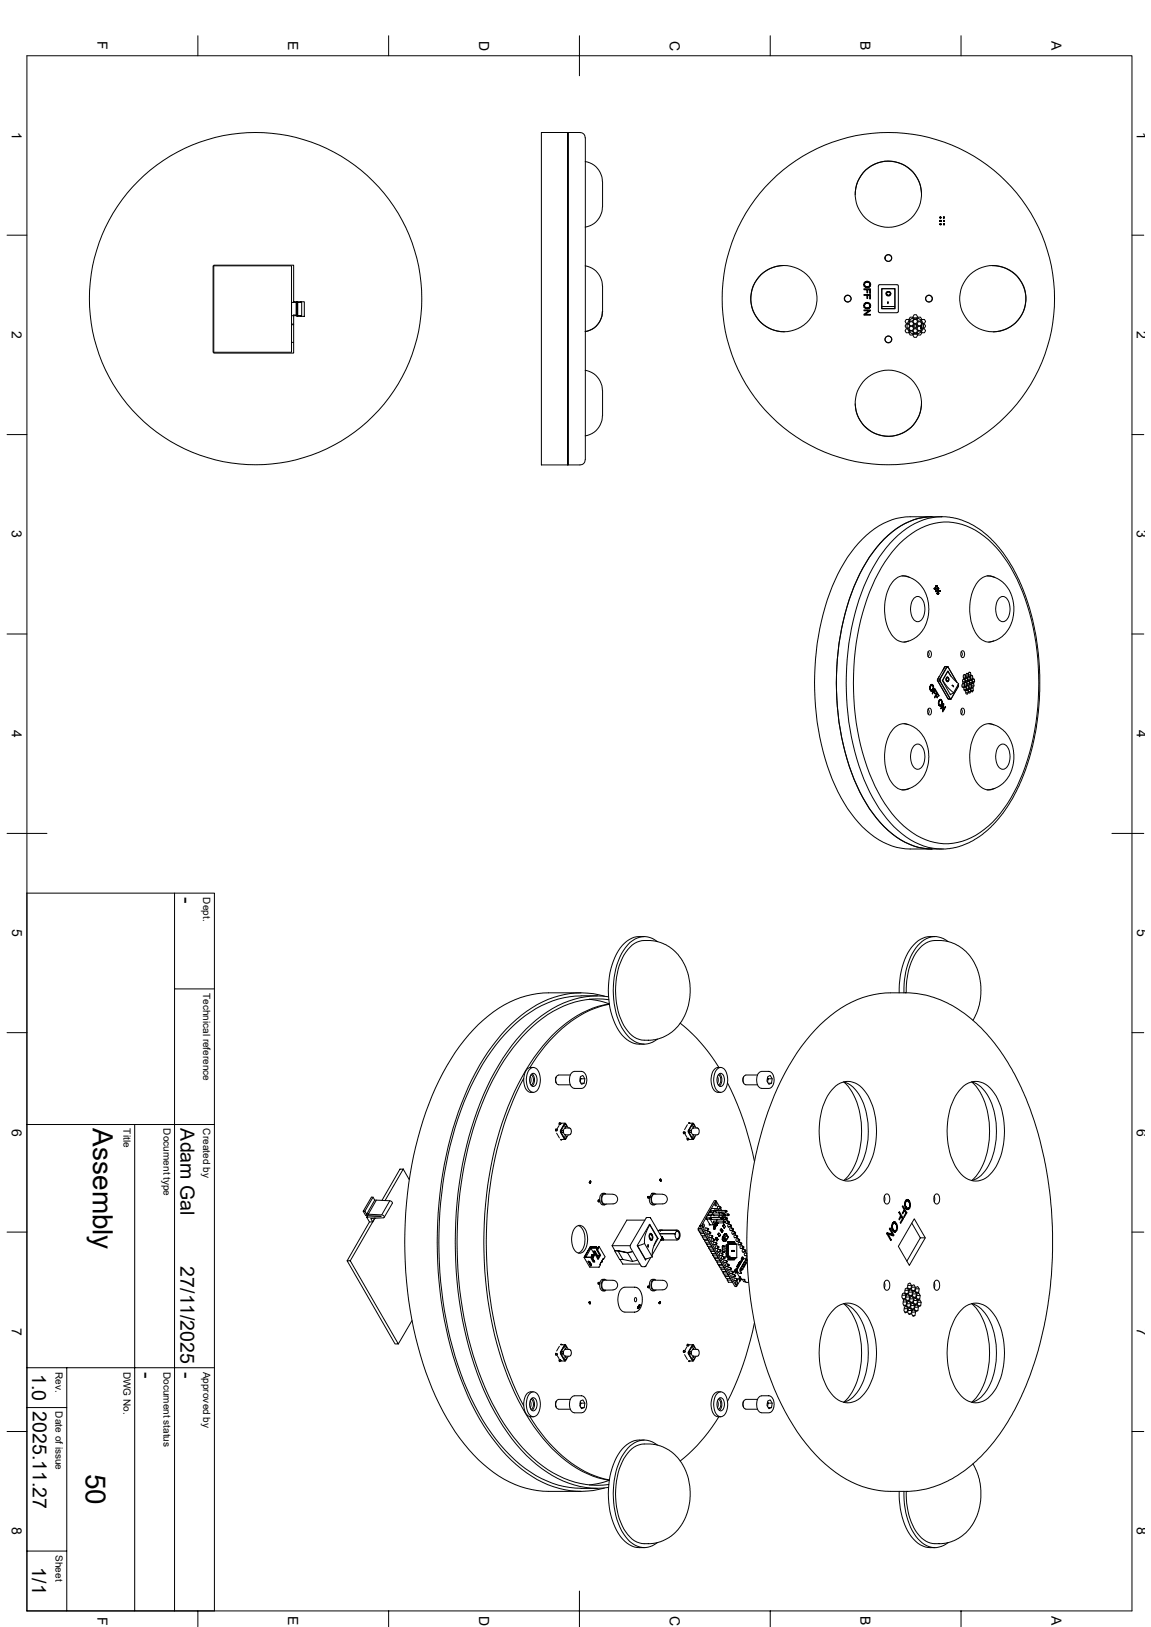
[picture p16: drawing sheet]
<svg xmlns="http://www.w3.org/2000/svg" width="297mm" height="420mm" viewBox="0 0 297 420" stroke-linecap="round" stroke-linejoin="round" font-family="sans-serif">
<defs><g id="words">
<g font-size="7.2">
<text x="23.9" y="291.3" transform="rotate(90 23.9 291.3)">Assembly</text>
<text x="22.1" y="380.5" transform="rotate(90 22.1 380.5)">50</text>
</g>
<g font-size="5">
<text x="46.6" y="231.6" transform="rotate(90 46.6 231.6)">-</text>
<text x="46.6" y="291.3" transform="rotate(90 46.6 291.3)">Adam Gal</text>
<text x="46.6" y="326.9" transform="rotate(90 46.6 326.9)">27/11/2025</text>
<text x="8.3" y="354.7" transform="rotate(90 8.3 354.7)">1.0</text>
<text x="36.3" y="354.1" transform="rotate(90 36.3 354.1)">-</text>
<text x="46.6" y="354.1" transform="rotate(90 46.6 354.1)">-</text>
<text x="8.5" y="364.4" transform="rotate(90 8.5 364.4)">2025.11.27</text>
<text x="8.3" y="404.6" transform="rotate(90 8.3 404.6)">1/1</text>
</g>
<g font-size="3.6">
<text x="25.1" y="10.7" transform="rotate(90 25.1 10.7)">F</text>
<text x="74.4" y="10.6" transform="rotate(90 74.4 10.6)">E</text>
<text x="123.6" y="10.5" transform="rotate(90 123.6 10.5)">D</text>
<text x="172.8" y="10.5" transform="rotate(90 172.8 10.5)">C</text>
<text x="222.1" y="10.6" transform="rotate(90 222.1 10.6)">B</text>
<text x="271.3" y="10.6" transform="rotate(90 271.3 10.6)">A</text>
<text x="3.1" y="34" transform="rotate(90 3.1 34)">1</text>
<text x="293.4" y="34" transform="rotate(90 293.4 34)">1</text>
<text x="3.1" y="85.4" transform="rotate(90 3.1 85.4)">2</text>
<text x="293.4" y="85.4" transform="rotate(90 293.4 85.4)">2</text>
<text x="3.1" y="136.9" transform="rotate(90 3.1 136.9)">3</text>
<text x="293.4" y="136.9" transform="rotate(90 293.4 136.9)">3</text>
<text x="3.1" y="188.4" transform="rotate(90 3.1 188.4)">4</text>
<text x="293.4" y="188.4" transform="rotate(90 293.4 188.4)">4</text>
<text x="3.1" y="239.9" transform="rotate(90 3.1 239.9)">5</text>
<text x="293.4" y="239.9" transform="rotate(90 293.4 239.9)">5</text>
<text x="3.1" y="291.3" transform="rotate(90 3.1 291.3)">6</text>
<text x="293.4" y="291.3" transform="rotate(90 293.4 291.3)">6</text>
<text x="3.1" y="342.8" transform="rotate(90 3.1 342.8)">7</text>
<text x="293.4" y="342.8" transform="rotate(90 293.4 342.8)">7</text>
<text x="3.1" y="394.3" transform="rotate(90 3.1 394.3)">8</text>
<text x="293.4" y="394.3" transform="rotate(90 293.4 394.3)">8</text>
<text x="25.1" y="417.3" transform="rotate(90 25.1 417.3)">F</text>
<text x="74.4" y="417.2" transform="rotate(90 74.4 417.2)">E</text>
<text x="123.6" y="417.1" transform="rotate(90 123.6 417.1)">D</text>
<text x="172.8" y="417.1" transform="rotate(90 172.8 417.1)">C</text>
<text x="222.1" y="417.2" transform="rotate(90 222.1 417.2)">B</text>
<text x="271.3" y="417.2" transform="rotate(90 271.3 417.2)">A</text>
</g>
<g font-size="2.6">
<text x="52.5" y="231.6" transform="rotate(90 52.5 231.6)">Dept.</text>
<text x="52.5" y="256.3" transform="rotate(90 52.5 256.3)">Technical reference</text>
<text x="31.9" y="291.3" transform="rotate(90 31.9 291.3)">Title</text>
<text x="42.2" y="291.3" transform="rotate(90 42.2 291.3)">Document type</text>
<text x="52.5" y="291.3" transform="rotate(90 52.5 291.3)">Created by</text>
<text x="14.4" y="354.1" transform="rotate(90 14.4 354.1)">Rev.</text>
<text x="31.9" y="354.1" transform="rotate(90 31.9 354.1)">DWG No.</text>
<text x="42.2" y="354.1" transform="rotate(90 42.2 354.1)">Document status</text>
<text x="52.5" y="354.1" transform="rotate(90 52.5 354.1)">Approved by</text>
<text x="14.4" y="364.4" transform="rotate(90 14.4 364.4)">Date of issue</text>
<text x="14.4" y="401.4" transform="rotate(90 14.4 401.4)">Sheet</text>
</g>
</g></defs>
<g fill="none" stroke="#000" stroke-width=".26">
<path d="M6.9 14.4h285.2v401.4h-285.2zM51.1 9.2v5.2M100.3 9.2v5.2M149.5 9.2v10.4M198.8 9.2v5.2M248 9.2v5.2M139.7 34.2h9.9a1.57 1.57 0 0 1 1.4 2.1v80.3a3.7 3.7 0 0 1-.6 3.2l-.8 .2h-9.9zM146.6 34.2v85.8M151 41.7a5.6 5.6 0 0 1 4.5 6.4v4.1a5.6 5.6 0 0 1-4.5 6.4M237.8 50a8.6 8.6 0 0 0-8.7-8.4 8.6 8.6 0 0 0-8.4 8.7M242.6 57.8h.1M242.6 58h.1"/>
<path d="M242.6 56.9h.2M242.6 57.2h.2M242.6 57.8h.2v.2h-.2zM242.6 56.9v.2M242.8 57.8h.1M242.8 58h.1M242.8 56v.3M242.8 56.9v.2M242.8 56h-.2v.3h.2M243.5 57.8h.1M243.5 58h.1M243.5 56.9h.2"/>
<path d="M243.5 57.2h.2M243.5 56h.2v.3h-.2zM243.5 56.9v.2M243.6 57.8h-.1v.2h.1M243.6 57.8h.1M243.6 58h.1M243.7 57.8v.2M243.7 56.9v.2M1.8 60.7h5.1M55 68.6h20.2v22.3h-20.2zM75.8 77.9h2.7v3.8h-1.9v-3.8M75.8 77.9v-9.4h-20.6v22.6h20.6v-9.8h.8"/>
<path d="M75.8 77.9v.2M76.4 78.1v3.4h-1.2v-3.4h1.3M76.8 78.1v3.4h-.2v-3.4h1.3v3.4h-1.1M77.6 77.9v.2M151 68.6a5.6 5.6 0 0 1 4.5 6.5v5.3M202.1 68.5a8.6 8.6 0 0 0-8.3 8.7 8.6 8.6 0 0 0 8.6 8.4M218.4 76.2h.6M222.9 74.5h1.7v1.2h-.2v-.9h-.5v.8h-.2v-.8h-.8zM222.9 76h1.7v1.2h-.2v-1h-.5v.8h-.2v-.8h-.8zM226.7 73.6h5v7h-5zM227.5 74.5h3.5v5.2h-3.5zM227.6 79.1v-4.6h3.3v4.6"/>
<path d="M227.6 79.1h3.3M227.6 79.1v.5h3.3v-.5M228.4 66.3v.6M228.6 75.8l.2-.4 .6-.1 .4 .2 .1 .4M228.8 75.8l.1 .4h.3M228.8 75.8l.3-.4 .4 .1 .2 .4-.5 .3M228.8 75.8h.1M229.1 77.9h.1M229.1 77.9l.1 .5zM229.7 75.9l-.2 .3h-.3M239.4 76.2h.6M256 68.6a8.6 8.6 0 0 1 8.7 8.4 8.6 8.6 0 0 1-8.4 8.7"/>
<path d="M292.1 60.7h3M75.3 88.3l.5 .1M75.8 83.8l-.5 .1M75.8 83.7h-.5M77.5 81.5v.2M77.6 81.5v.2M151 95.6a5.6 5.6 0 0 1 4.5 6.4v3.5a5.9 5.9 0 0 1-4.5 7M155.4 80.4a5.3 5.3 0 0 1-4.4 5.2M155.5 80.4h.1M222.9 80h1.7v.2l-1.3 1h1.3v.2h-1.7v-.3l1.4-.9h-1.4zM230.1 87.3v.6M233.8 82.5h.6l.3 .5-.3 .5h-.6l-.2-.5z"/>
<path d="M233.8 84.9h.6l.3 .5-.3 .5h-.6l-.2-.5zM233.8 83.7h.6l.3 .5-.3 .5h-.6l-.2-.5zM234.1 83.7v1M234.2 84.8l.4 .8M234.6 82.7l-.4 .8M234.7 85.7l.9 .5M234.9 81.9h.6l.3 .5-.3 .5h-.6l-.3-.5zM234.9 85.5h.6l.3 .5-.3 .5h-.6l-.3-.5zM234.9 84.2h.6l.3 .6-.3 .5h-.6l-.3-.5zM234.9 83.1h.6l.3 .5-.3 .5h-.6l-.3-.5zM235.6 82.1l-.9 .5M235.8 82.1h.8"/>
<path d="M235.8 86.2h.8M235.9 84.9h.6l.3 .5-.3 .5h-.6l-.3-.5zM235.9 86.1h.6l.3 .5-.3 .5h-.6l-.3-.5zM235.9 81.2h.6l.3 .6-.3 .5h-.6l-.3-.5zM235.9 83.7h.6l.3 .5-.3 .5h-.6l-.3-.5zM235.9 82.5h.6l.3 .5-.3 .5h-.6l-.3-.5zM236.8 82.1l.9 .5M236.9 83.1h.6l.3 .5-.3 .5h-.6l-.3-.5zM236.9 84.2h.6l.3 .6-.3 .5h-.6l-.3-.5zM236.9 85.5h.6l.3 .5-.3 .5h-.6l-.3-.5zM236.9 81.9h.6l.3 .5-.3 .5h-.6l-.3-.5zM237.6 84.5h.1"/>
<path d="M237.6 84.8h.1M237.6 84.4h.1M237.6 84.7h.1M237.6 84.6l.1 .2zM237.6 84.6h.1M237.7 84.5h.1M237.7 84.8h.1M237.7 84.7h.1M237.7 85.7l-.9 .5M237.7 84.2h.1M237.7 84.1h.1M237.7 84.4h.1"/>
<path d="M237.8 82.8l.4 .7M237.8 84.4v.1M237.8 84.2l-.1 .1M237.8 84l-.1 .2M237.8 84.4l.1 .1M237.8 84.5h.1M237.8 84v.2M238 83.7h.5l.3 .5-.3 .5h-.5l-.3-.5zM238 82.5h.5l.3 .5-.3 .5h-.5l-.3-.5zM238 84.9h.5l.3 .5-.3 .5h-.5l-.3-.5zM238.2 84.8l-.4 .8M238.3 83.7v1"/>
<path d="M1.8 112.2h5.1M237.8 103.9a8.6 8.6 0 0 1-8.4 8.7 8.6 8.6 0 0 1-8.7-8.4M292.1 112.2h3M240.5 133.4a18.1 18.1 0 0 0-13.3 6.8 47.9 47.9 0 0 0-10.4 24 68.8 68.8 0 0 0 5 40.1 28.7 28.7 0 0 0 11.8 13.1 14.7 14.7 0 0 0 6.9 1.8M243 133.4a18.1 18.1 0 0 0-13.3 6.8 47.9 47.9 0 0 0-10.3 24 68.8 68.8 0 0 0 5 40.1 28.7 28.7 0 0 0 11.7 13.1 14.7 14.7 0 0 0 6.9 1.8M243 133.4h-8.1a18.1 18.1 0 0 0-13.4 6.8 47.9 47.9 0 0 0-10.3 24 68.8 68.8 0 0 0 5 40.1 28.7 28.7 0 0 0 11.7 13.1 14.7 14.7 0 0 0 7 1.8h5.6M243 133.4a19.3 19.3 0 0 1 14.6 7.7l2.2 3 2.4 4 2 4.6 1.4 4.1 1.3 5.2 .8 4.5 .5 5.6 .1 6.3-.4 5.6-.7 5.1-1 4.4-1.5 5-1.7 4.3-1.8 3.5-2.3 3.5-3.1 3.6a18.3 18.3 0 0 1-12.8 5.8h-2.5M232.2 140.3a16.3 16.3 0 0 1 14.9-5.2 21.7 21.7 0 0 1 12.9 10 59.2 59.2 0 0 1 8 33.3 57.4 57.4 0 0 1-8 29 21.7 21.7 0 0 1-12.9 10.1 15.6 15.6 0 0 1-13.9-4.3 38.8 38.8 0 0 1-10.6-18.9 67.6 67.6 0 0 1 3.2-44.7l2.5-4.5 1.9-2.6zM232.7 148.6l1.6 .3 1.2 .5 2.2 1.8 .8 1.2 .8 1.8 .4 2.9-.1 1.8-.5 1.8-1.1 2.1-1.3 1.5-.7 .5-1.1 .6-1.6 .4M234.7 149.1a3.5 3.5 0 0 0-4.7 1.6 12.7 12.7 0 0 0 .5 13.7 3.4 3.4 0 0 0 3.9 1.1M235.9 154.4a1.4 1.4 0 0 1 2.4 .8 4.7 4.7 0 0 1-.9 5.1 1.61 1.61 0 0 1-2.2-1.5 5 5 0 0 1 .7-4.4zM241 151.9h.3"/>
<path d="M241.2 152l.3 .1zM241.3 152h-.3M241.3 151.8l.1 .1h-.2zM241.3 151.8h-.2h.4M241.4 151.3h.2zM241.4 151.9h.1M241.4 152.6h.2M241.4 151.2l.4 .1M241.4 151.2h.3M241.4 152.7h.3M241.5 152.1h-.4h.2M241.5 152.1h.1"/>
<path d="M241.5 151.8v.2M241.5 151.9v.2M241.5 151.8h.1M241.5 152v.1M241.6 152.6h.2zM241.6 151.3h.2M241.6 151.3v.2M241.6 152.4l.2 .3M241.6 151.2l.2 .1h-.2M241.6 151.2v.1M241.6 152.4v.3M241.7 152.4h-.3l.5 .2"/>
<path d="M241.7 152h.4M241.7 151.9l.4 .1M241.8 151.3l-.2 .2M241.8 151.3h.1M241.8 151.4l-.4 .1h.3M241.8 152.7h-.4M241.8 151.4h.1M241.8 152.7h.1M241.8 152.5h.1M241.8 152.5v.2zM241.8 152.7h-.2M241.9 151.3l-.1 .1"/>
<path d="M241.9 152.6l-.1 .1M241.9 152.6h.1M241.9 152l.3 .1M241.9 151.9l.3-.1-.1 .2M241.9 153.2l.2 .1zM242 153l.2 .1-.3 .1zM242 153.2h-.3M242 153h-.2M242 153.1h.1M242.1 151.8h-.3l.4 .1M242.1 152.6h.5M242.1 152v.1"/>
<path d="M242.1 153.2h.1M242.2 151.9h.1M242.1 153.1h.1M242.1 153.3h.1M242.1 152.7h.3M242.1 152.1h.1M242.2 153.1v.1M242.2 152.1h-.4h.3M242.2 151.8h.1M242.2 152.1h.1M242.2 153.1v.2zM242.2 153.2l-.4 .1"/>
<path d="M242.2 151.9v.2M242.2 151.9v.1M242.2 153.2h.1M242.3 152.6l.1 .1M242.4 152.4l.1 .3h-.4M242.4 152.4l.1 .2h-.2M242.4 152.4l-.1 .2M242.4 152.4h-.3M242.5 152.6l-.1 .1M242.5 152.5v.2zM242.6 152.7h-.1M242.6 152.5h-.1"/>
<path d="M254.7 148.6l1.7 .3 .9 .4 2 1.5 1.1 1.5 .5 1 .5 1.7 .2 1.5-.2 3.1-.6 1.7-.6 1.2-1 1.2-1.3 1.1-1.2 .6-1.6 .4M256.7 149.1a3.5 3.5 0 0 0-4.8 1.6 12.8 12.8 0 0 0 .6 13.7 3.2 3.2 0 0 0 3.9 1M257.9 154.4a1.4 1.4 0 0 1 2.3 .8 4.7 4.7 0 0 1-.8 5.1 1.61 1.61 0 0 1-2.2-1.5 5 5 0 0 1 .7-4.4zM1.8 163.7h5.1M239.5 168.2l.3 .7-.3 .6M239.7 168a.89 .89 0 0 1 .7 .7 .89 .89 0 0 1-.2 .9l-.2 .1a.89 .89 0 0 1-.7-.6 .89 .89 0 0 1 .3-1zM239.9 177.6h.1M240 178h.2M240 177.2h.2M240 177.6l.2 .4M240.1 178.2l.4 .2M240.1 178.2h.3"/>
<path d="M240.2 176.9h.4l.2 .3-.1 .6-.3 .4M240.2 178l.2 .2M240.2 177.2l-.2 .4M240.2 176.7l.1 .2M240.2 178.4h.3M240.3 178.2l-.1 .1M240.5 176.9l-.3 .3M240.5 178.1h.2M240.6 176.9h.2M240.7 178.1l-.2 .3M240.7 177.7h.2M240.7 178.6h.3l-.4 .5-.1-.2 .7-1.2 .5 .9"/>
<path d="M240.8 176.9l-.3-.2-.4 .2-.2 .6 .2 .7M240.8 176.9l.1 .4M240.8 177.3h.1M240.8 178.4h.2l.3 .6M240.9 177.7l-.2 .4M240.9 177.3v.4M241 178.6l.3 .5v-.1h-.1M241 178.1h.3l-.3 .3M241.3 178.1l.3 .6 .1-.1h-.1M241.3 179.6h.3l-.4 .5-.1-.1 .8-1.2 .4 .8M241.4 179.5h.2l.3 .5M241.6 179.6l.3 .6-.1-.2"/>
<path d="M241.6 179.1h.3l-.3 .4M241.9 179.1l.3 .6 .1-.1h-.2M241.9 175.6h.1M242 175.8h.5l2.7 4.6h-.6zM242 175.3v.5M242.4 174.7h.1M242.4 174.7l-.5 .9 2.7 4.7M242.5 175.8l2.7 4.6M242.6 175.4v.3M243.2 175.6h.1M243.3 175.6l1.1 1.7 1.7 1.6M243.6 172.5h.1"/>
<path d="M243.8 172.3l-.6 .8M243.8 172.1h.5l-1.8 3.2h-.5zM244.3 174.8l.4 .1 .1 .9a.48 .48 0 0 1-.7-.1 .48 .48 0 0 1 .1-.7zM244.3 175.7l.2 .1M244.3 175.7h.1M244.3 172.1l-1.8 3.2v.5M244.4 174.9l.4 .3-.3 .6-.3-.2zM244.4 174.8l.5 .4-.1 .5-.3 .3M244.4 172.2h.2M244.5 172l-.2 .1M244.5 174.9l-.3 .4 .1 .4M244.5 175.8h.1"/>
<path d="M244.5 174.9h.1M244.5 172l-.7 .1M244.5 172l.1 .2M244.5 173.3l-1.3 2.3M244.6 173.3l1.1 1.7 1.7 1.5M244.6 172.2l2.3 3.9M244.6 172.2h.1M245.4 174.6l-.8-1.4-1.4 2.5 2.1 3.7 .1-.2h-.2M245.7 177v-.1l.4 .3M245.7 177l.3 .2M246 177.2v.1M247.3 177.2v-.5v.5l-1.9 3.2"/>
<path d="M247.4 176.5l-1.4 2.4-.7 .3M248 168.2l.3 .7-.2 .6M248.2 168a.89 .89 0 0 1 .8 .7 .89 .89 0 0 1-.3 .9l-.1 .1a.89 .89 0 0 1-.8-.6 .89 .89 0 0 1 .3-1zM248.2 177.1h.7M248.4 176.5h.4M248.4 176h.6M248.5 176.4l.3 .1 .1 .6-.3 .4-.3-.1-.1-.6zM248.5 175.4h.5M248.6 174.8h.6M248.6 175.2l.4 .2v.6l-.2 .4-.3-.2-.1-.6zM248.7 174.2h.4M248.8 178h.5"/>
<path d="M248.8 174.1l.3 .1 .1 .6-.2 .4-.4-.1-.1-.6zM248.8 177.4h.5M248.9 177.2l.4 .2v.6l-.2 .4-.3-.2-.1-.5zM248.9 176.8h.6M249 176.2h.4M249.1 176.1l.3 .1 .1 .6-.2 .4-.3-.1-.1-.6zM249.1 175.6h.6M249.2 175.1h.4M249.2 178.8h.7M249.3 174.5h.6M249.3 174.9l.3 .2 .1 .5-.2 .5-.4-.2-.1-.6zM249.3 178.2h.5"/>
<path d="M249.4 177.7h.6M249.4 173.9h.4M249.4 178.1l.4 .1 .1 .6-.3 .4-.3-.1-.1-.6zM249.5 173.8l.3 .1 .1 .6-.3 .4-.3-.1-.1-.6zM249.5 177.1h.4M249.6 176.5h.6M249.6 176.9l.3 .2 .1 .6-.2 .4-.4-.2-.1-.6zM249.7 175.9h.4M249.8 175.8l.3 .1 .1 .6-.3 .4-.3-.1-.1-.6zM249.8 175.3h.6M249.9 174.8h.4M249.9 178.5h.6"/>
<path d="M249.9 174.6l.4 .2 .1 .5-.3 .5-.3-.2-.1-.6zM249.9 174.2h.6M250 177.9h.4M250 173.6h.4M250.1 177.4h.6M250.1 177.8l.3 .1 .1 .6-.2 .4-.4-.1v-.6zM250.1 173.5l.3 .1 .1 .6-.2 .4-.3-.1-.1-.6zM250.2 176.8h.4M250.2 176.2h.7M250.3 176.6l.3 .2 .1 .6-.3 .4-.3-.2-.1-.6zM250.4 175.6h.4M250.4 175h.6"/>
<path d="M250.4 175.5l.4 .1 .1 .6-.3 .4-.3-.1-.1-.6zM250.5 174.5h.5M250.6 178.2h.6M250.6 174.3l.4 .2v.5l-.2 .5-.4-.2v-.5zM250.7 177.6h.4M250.7 177.5l.4 .1 .1 .6-.3 .4-.3-.1-.1-.6zM250.7 177h.6M250.8 176.5h.4M250.9 176.3l.3 .2 .1 .5-.2 .5-.3-.2-.1-.6zM250.9 175.9h.6M251 175.3h.4M251.1 175.2l.3 .1 .1 .6-.2 .4-.3-.2-.1-.5z"/>
<path d="M292.1 163.7h3M233.3 186.8l1.2 .3 1.3 .6 1.4 1 .6 .8 1.3 2.4 .5 1.8 .1 1.8-.2 1.9-.4 1.5-1.4 2.4-2.2 1.9-1.2 .5-1.6 .2M234.4 187.1a3.8 3.8 0 0 0-4.7 2.2 13.1 13.1 0 0 0 .6 13.1 3.3 3.3 0 0 0 4.4 1.1M235.9 192.5a1.4 1.4 0 0 1 2.4 .8 4.7 4.7 0 0 1-.9 5.1 1.61 1.61 0 0 1-2.2-1.5 5 5 0 0 1 .7-4.4zM239.5 183l.3 .7-.3 .6M239.7 182.8a.89 .89 0 0 1 .7 .7 .89 .89 0 0 1-.2 .9l-.2 .1a.89 .89 0 0 1-.7-.6 .89 .89 0 0 1 .3-.9zM242.1 181.5h.2M242.2 181.9h.2M242.2 181h.2M242.3 181.5l.1 .4M242.3 182l.2 .2M242.3 182.1h.3"/>
<path d="M242.4 180.7l.4 .1 .2 .4v.5l-.4 .4M242.4 181.9l.2 .2M242.4 181l-.1 .5M242.5 182.2h.2zM242.5 180.6l.1 .1M242.5 182.1l-.1 .1M242.7 180.7l-.3 .3M242.8 182h.2M242.8 180.8h.2M243 180.8a.47 .47 0 0 0-.6-.2 .47 .47 0 0 0-.2 .6l.1 .8M243 182l-.3 .2M243 180.8l.1 .3"/>
<path d="M243 181.6h.1M243 181.1h.1M243.1 181.6l-.1 .4M243.1 181.1v.5M243.4 182l-.1 1.8 .7-1.3h-.2M243.4 181.7h.1l-.1 1.6M243.5 181.7v-.1l-.8 1.2 .1 .2 .6-1h-.2M244 182.5l-.1-.1-.7 .9M244.4 180h.1M245.2 180.4l.1 .1M245.3 180.3l.1 .1M245.4 180.4h-.8"/>
<path d="M248.1 183.1l.2 .6-.3 .6M248.2 182.8a.89 .89 0 0 1 .8 .7 .89 .89 0 0 1-.3 .9l-.1 .1a.89 .89 0 0 1-.8-.6 .89 .89 0 0 1 .3-.9zM255.1 186.8l2.5 .8 1.4 1 1.2 1.4 .7 1.5 .5 1.4 .2 3.1-.2 1.6-.5 1.6-.5 1.1-1.1 1.5-2 1.4-1.4 .6-1.2 .1M256.4 187.1a3.6 3.6 0 0 0-4.7 2.1 13 13 0 0 0 .6 13.2 3.4 3.4 0 0 0 4.4 1.1M257.9 192.5a1.4 1.4 0 0 1 2.3 .8 4.7 4.7 0 0 1-.8 5.1 1.61 1.61 0 0 1-2.2-1.5 5 5 0 0 1 .7-4.4zM1.8 215.1h10.3M286.9 215.1h8.2M6.9 230.5h48.4v185.3M45 230.5v185.3M45 255.3h10.3M149.9 256.3h-8.3a26 26 0 0 0-18.2 8.2 61.1 61.1 0 0 0-14.9 26.9 105.6 105.6 0 0 0 3 67 50 50 0 0 0 15.8 21.7 24.1 24.1 0 0 0 14.3 4.9h8.3M152.1 257.9l2.5 .5 2.6 .7a29.4 29.4 0 0 0-18.3 12.4 72.8 72.8 0 0 0-12.7 32.1 101.3 101.3 0 0 0 4.9 51.9 49.8 49.8 0 0 0 15.1 21.7 25.2 25.2 0 0 0 11 4.9l-2.6 .8-2.5 .4"/>
<path d="M154.2 257a27.4 27.4 0 0 0-13 2 36.2 36.2 0 0 0-15.6 14.1 81.7 81.7 0 0 0-11.6 34.8 103.6 103.6 0 0 0 5.7 48.8 51.3 51.3 0 0 0 15.9 22.4 24.1 24.1 0 0 0 14.3 5.1M156 257.1a23.4 23.4 0 0 0-21.5 5 52.4 52.4 0 0 0-15.4 22.7 105.1 105.1 0 0 0 0 71.7 52.4 52.4 0 0 0 15.4 22.7 23.7 23.7 0 0 0 21.5 4.9M157 257.3a24.4 24.4 0 0 0-19.9 7.1 58 58 0 0 0-14.7 24.5 104.2 104.2 0 0 0 1.6 67.8 53 53 0 0 0 14.4 21.3 24 24 0 0 0 18.6 6M157.1 258.1a24.2 24.2 0 0 0-19.8 6.9 56.5 56.5 0 0 0-14.5 24.2 103.3 103.3 0 0 0 .8 65 53.1 53.1 0 0 0 15 23.2 23.8 23.8 0 0 0 18.5 5.8M157.2 259.2a29.2 29.2 0 0 0-16.5 10.8l-4 5.6M162.6 244.5a6.7 6.7 0 0 1 5.9-1.6l1.9 .4 1.6 .7 1.4 .9 1.5 1.4 1.2 1.8 .9 1.7 .6 1.9 .5 3.2-.1 2.6-.4 2.1-.7 2.1-1 2-2 2.2-1.4 1.1-1.9 .9-1.9 .5a6.8 6.8 0 0 1-7.7-3.6 19.9 19.9 0 0 1 .5-19zM166.2 241.8a7 7 0 0 0-7.1 4.5 21.4 21.4 0 0 0 1 20.3 6.5 6.5 0 0 0 6.1 2.9M169.7 243.1a5.3 5.3 0 0 0-7.7 .8 19.2 19.2 0 0 0-3.5 15.2 13 13 0 0 0 5.3 9.8 5 5 0 0 0 5.9-.7M233.8 256.3a16.3 16.3 0 0 1 4-12 6.9 6.9 0 0 1 5.4-1.5l2.4 .5 2.8 1.6 2.1 2.2 1.6 2.8 .9 3.8 .1 3-.7 3.7-1.3 3M241.3 241.8a6.9 6.9 0 0 0-7.1 4.2 21.1 21.1 0 0 0-2.2 10.3M244.7 243.1a5.3 5.3 0 0 0-7.9 1 18.4 18.4 0 0 0-3.5 12.2M1.8 266.6h5.1"/>
<path d="M135.1 278.4a89.8 89.8 0 0 0-9.6 42.2 90.9 90.9 0 0 0 9.6 42.3M136.7 276a1.35 1.35 0 0 1 2.3 .7 4.7 4.7 0 0 1-.7 5.1 1.57 1.57 0 0 1-2.2-1.4 4.9 4.9 0 0 1 .6-4.4zM136.8 277.9a1.97 1.97 0 0 1 0 1.8M137 277.5a1.53 1.53 0 0 1 0 2.5M137.1 277.4a.93 .93 0 0 1 1.1-.1 .93 .93 0 0 1 .4 1 1.56 1.56 0 0 1-1.1 2.2 2.24 2.24 0 0 1-.4-3.1zM137.3 277.2a2.36 2.36 0 0 1 0 3.2M137.6 275.5a2.04 2.04 0 0 0-2.3 2.2 3.8 3.8 0 0 0 1.4 4.2l.9 .1M143.6 278a1.63 1.63 0 0 0 0 1.6M144.1 277.5h3M144.1 277.5a1.41 1.41 0 0 0 0 2.5M148.2 276.6h1.9l.6 .3 .6 1.1 .1 1-.3 1.1-.6 .7-2.3 .1a2.57 2.57 0 0 1-.7-3.9l.7-.4M149.7 278.6l.2-.1-.2 .8"/>
<path d="M149.7 278.2l.2 .3h1M149.8 277.9l.6-.3 .5 .9-.2 1.1-.6 .3-.5-.8zM149.9 279.6h.8M175.5 264.1a43.6 43.6 0 0 1 10 11.4M185.1 276a1.35 1.35 0 0 1 2.3 .7 4.7 4.7 0 0 1-.8 5.1 1.57 1.57 0 0 1-2.2-1.4 4.9 4.9 0 0 1 .7-4.4zM185.1 277.9a1.97 1.97 0 0 1 0 1.8M185.3 277.5a1.53 1.53 0 0 1 0 2.5M185.4 277.4a.93 .93 0 0 1 1.1-.1 .93 .93 0 0 1 .4 1 1.56 1.56 0 0 1-1.1 2.2 2.24 2.24 0 0 1-.4-3.1zM185.6 277.2a2.36 2.36 0 0 1 0 3.2M186 275.5a2.09 2.09 0 0 0-2.4 2.2 4.4 4.4 0 0 0 1.1 4.1l1.3 .2M187.7 279.6a78.1 78.1 0 0 1 6.9 20.1M191.9 278a1.63 1.63 0 0 0 0 1.6"/>
<path d="M192.4 277.5h3.1M192.4 277.5a1.41 1.41 0 0 0 0 2.5M196.5 276.6l2.3 .1 .8 .9 .2 1.1-.2 1.3-.5 .7-.6 .3-2-.1a2.57 2.57 0 0 1-.7-3.9l.7-.4M198 278.6l.2-.1-.1 .8M198.1 278.2l.1 .3h1.1M198.1 277.9l.7-.3 .5 .9-.2 1.1-.7 .3-.5-.8zM198.2 279.6h.9M211.7 264.5a26.9 26.9 0 0 1 22.4-8.2 28.1 28.1 0 0 1 19.9 9.9 66 66 0 0 1 14.6 29.4l.7 2.9a103.6 103.6 0 0 1-4.6 59.4 50.9 50.9 0 0 1-16.1 22 25.7 25.7 0 0 1-15 5.1 26.7 26.7 0 0 1-21.9-8.2 61.1 61.1 0 0 1-14.9-27 105.6 105.6 0 0 1 3-67 57 57 0 0 1 11.9-18.3zM217.7 279.3a8.9 8.9 0 0 1 5.4 6.5 19.5 19.5 0 0 1-2 16.5l-1.6 1.6-1.8 .9a16.2 16.2 0 0 0 4.6-11.6 18.6 18.6 0 0 0-4-13.4zM250.7 279.3a8.8 8.8 0 0 1 5.5 6.5 19.5 19.5 0 0 1-2 16.5l-1.6 1.6-1.9 .9a16.2 16.2 0 0 0 4.6-11.6 18.6 18.6 0 0 0-4-13.4zM292.1 266.6h3M6.9 290.3h48.4"/>
<path d="M34.8 290.3v125.5M143.3 291.8l.4 .1M143.4 291.5h.2M143.6 291.5a.26 .26 0 0 0-.3 .1 .26 .26 0 0 0 .1 .4M143.6 291.5l.2 .1M143.6 292.5l.8 1.3M143.8 291.6l-.1 .3-.4-.1M143.8 291.6h.1M144.1 280h3M144.3 290.5l-.5 .9M144.3 290.2l.4 .1M144.3 290.2h.1"/>
<path d="M144.3 289.9l.5 .1M144.4 290.2l.2 .1M144.6 289.9l-.3 .1 .1 .3M144.6 292.2l1.1 1.9M144.7 291.9v.3M144.7 289.9h1.2M144.8 290l-.1 .3M144.8 290h.1M145 291.8l.3 .1a.24 .24 0 0 1 0 .3 .24 .24 0 0 1-.4 0zM145 294.2h-.3M145.7 290l-1.1 1.9M145.7 294.1h.1"/>
<path d="M145.8 290h-.1M145.8 290l-1.1 2 1.1 2.1M145.8 290.4l.2-.1 .2 .2a.25 .25 0 0 1-.1 .3 .25 .25 0 0 1-.3-.1zM145.8 290h.1M145.8 291.2h1.2l.4 .8-.1 .7-.2 .2h-1.3M145.8 291.2h.1M145.9 293.8a.31 .31 0 0 1-.2-.4 .31 .31 0 0 1 .3-.2l.2 .5-.3 .1M145.9 294.1h-1.2l.1 .2 .1-.1M145.9 292.9h-.1M146 290l.6 1.2M146 291.2a.88 .88 0 0 0-.7 .6 .88 .88 0 0 0 .3 .9l.4 .2M146.6 292.9l-.6 1.2"/>
<path d="M176.4 292.2h.3l-.4 .2M176.4 292.6h.2M176.4 292.1a.26 .26 0 0 0-.1 .4 .26 .26 0 0 0 .3 .1M176.7 292.2l.2 .2-.3 .2M176.7 292.7l.5 .9M177.4 293.8l-.1 .3 .3 .1h-.3M177.4 290.3l-.7 1.3M177.6 293.8l-.3 .2M177.6 293.8l-.3 .1M177.6 293.8l.2 .3M177.7 291.9v.3M177.9 289.9l.1 .1"/>
<path d="M178 289.9l-.2-.1-.1 .1M178 291.8a.26 .26 0 0 1 .4 .3 .26 .26 0 0 1-.5 .1zM178 289.9h.1M178.7 290l-1.1 2 1.1 2.1M178.7 294.1h.1M178.8 290h-.1M178.8 291.2h1.2l.4 .6v.7l-.3 .4h-1.3M178.8 290.4h.4l-.2 .5h-.2zM178.8 290l-1.1 2 1.1 2.1M178.8 291.2h.1M178.9 290l.7 1.2M178.9 293.8a.32 .32 0 0 1-.2-.3 .32 .32 0 0 1 .3-.3l.2 .4-.3 .2"/>
<path d="M178.9 292.9h-.1M178.9 289.9h-1.3M179 291.2a.88 .88 0 0 0-.7 .6 .88 .88 0 0 0 .3 .9l.4 .2M179.6 292.9l-.7 1.2-1.4 .1M192.4 280h3.1M215.1 280.9a4.9 4.9 0 0 1 7.9 .6 19.3 19.3 0 0 1 2.2 17 9.1 9.1 0 0 1-5.2 6.2 5.3 5.3 0 0 1-6-2.8 19.6 19.6 0 0 1 0-19.7zM248.1 280.9a4.9 4.9 0 0 1 7.9 .6 19.3 19.3 0 0 1 2.2 17 9.1 9.1 0 0 1-5.1 6.2 5.3 5.3 0 0 1-6-2.8 19.6 19.6 0 0 1 0-19.7zM1.8 318.1h5.1M94.9 313.8l-.3 .4 .7 1.2h.9M95.3 315.4l-5.7 10.1h.8M96.3 309l-2.2 3.7h-.4M96.7 309.8l-2.1 3.6-.5-.7"/>
<path d="M97.1 309.8l-2.1 3.6h-.4M98.3 314l-3.7 .2M98.5 313.6l.6 .4-.2 .4M98.9 314.4l-3.2 .1 .5 .9 .5-.9-6.3 11M100.6 310l-2.1 3.6-3.5-.2M100.6 310l-3.9-.2-.4-.8h-.5l-2.1 3.7 .7 1.1 3.9 .1M100.6 310l.6 .3v.3M101.3 310.6l-2.2 3.6M104.1 301.8l1.5 2.7M104.1 301.8l-4.7 8.1M104.1 301.8h-.9l-4.6 8.1M148.4 316.9a1.46 1.46 0 0 1 2.6 .3 5.3 5.3 0 0 1-.6 6 1.66 1.66 0 0 1-2.5-1.1 5.6 5.6 0 0 1 .5-5.2z"/>
<path d="M149.2 316.4a3.8 3.8 0 0 1 1.7 4.1 3.2 3.2 0 0 1-1.7 3M152.1 305.3l.2 .1M152.2 305.2h.1M152.1 305.1h.1M152.2 305.1h.1M152.2 305.3l.1 .1M152.2 305h.1M152.2 305v.1M152.3 305l-.1 .1M152.4 305h.1M152.3 304.9l-.2 .3zM152.3 305.1h.1"/>
<path d="M152.3 305h.1M152.3 305.1h-.1M152.4 305.4h.1M152.4 305v.4zM152.4 304.9l.1 .2M154.3 310h.5M154.3 310l.1 .2h.4M154.3 310.2h.1M154.6 309.8a.21 .21 0 0 0-.3 .2 .21 .21 0 0 0 .3 .2M154.7 309.8h-.4M156 308.2l2.2 .1a1.23 1.23 0 0 1 1.2 1.2 1.23 1.23 0 0 1-1.2 1.3h-2.2a1.48 1.48 0 0 1 0-2.5M156 308a1.44 1.44 0 0 0-1.2 2.2l.4 .7 .8 .1"/>
<path d="M156.2 308.1a1.18 1.18 0 0 0-1 1.7l.5 1.1 .3 .1 .5-.2M156.2 308.1l.1 .2M166.4 315h-4.6l-3.9 6.6 .8 1.2M167.1 309.1h.1M167.2 309.2l.4 .1M167.2 308.9h.5l-.1 .1M167.3 308.9l-.1 .1M167.4 308.9a.21 .21 0 0 0-.2 .2 .21 .21 0 0 0 .2 .2M167.5 316.2h.2M167.6 309.2a1.3 1.3 0 0 0 1.2 1.8M167.6 318.8l.2 .9M167.6 318.8a.51 .51 0 0 1 .6 .1 .51 .51 0 0 1 .1 .5l-.1 .6h-.2l-.2-.3"/>
<path d="M167.6 318.8h.1M167.7 316.2l2 3.5a7.5 7.5 0 0 0-1.4 4.8l-2-3.5M167.7 316.2a7.5 7.5 0 0 0-1.4 4.8M167.7 308.9l-.1 .2h-.4M167.7 318.4h.3l.4 .5v.9a.39 .39 0 0 1-.5 .4 .39 .39 0 0 1-.3-.5l-.1-.7zM167.8 319.7l.3 .3M167.9 318.4l.2 .1 .3 .8v.6l-.3 .3M167.9 318.6l-.3 .3 .2 .8M168 309.2a1.38 1.38 0 0 0 .9 1.8l.4-.2M168.4 308.1h-.2M168.6 308.1l.7 .2M168.8 308.2l2.2 .1a1.23 1.23 0 0 1 1.2 1.2 1.23 1.23 0 0 1-1.2 1.3h-2.2a1.48 1.48 0 0 1 0-2.5"/>
<path d="M168.8 308l-.6 .1-.6 1.1h.4l.6-1.1M169.6 319.7h.2l-1.1 1.9M169.8 319.7l-2.2-3.7-3.2 5.5 2.2 3.7 .1-.2M170.1 317.6l-.3 .2M170.1 317.6h.1M170.2 318.5h4M170.2 304.5l.2 .1zM170.3 304.5l.3 .4zM170.3 317.6h.1M170.3 304.7h.1M170.3 304.6l.1 .1M170.3 304.7h.2"/>
<path d="M170.3 304.6h.1M170.3 317.9l.5-.4h4l.4 .3 .3 .7-.1 .9-.6 .7-4.2-.1M170.4 304.7h.1M170.4 304.8h.2M170.4 304.8h.1M170.4 304.7v.1M170.4 304.8l.2 .1zM170.4 317.6h.2M170.5 304.3l-.3 .2M170.5 304.8h.1M170.5 304.7h.1M170.5 304.6v.2l-.1-.2"/>
<path d="M170.5 304.4l.1 .4zM170.6 304.4l-.2 .1M170.6 304.6v.3M170.7 317.6h.1M170.8 319.2h.1M170.7 317.5l-.6 .1h.2M170.7 319.5h.1M170.7 319.5h.2M170.7 319.3h.1M170.7 319.3l.1 .1M170.7 319.4h.1M170.7 317.6h3.8"/>
<path d="M170.8 319.2l.1 .2M170.8 319.6h.1M170.8 319.3h-.1M170.8 319.3l.1 .2M170.8 319.5l-.1 .1M170.8 319.5v.1M170.8 319.6h.2M170.8 319.5l.1 .1M170.8 319.5h.1M170.8 319.7h.3M170.9 319.8h.2M170.9 319.7h.1"/>
<path d="M170.9 319.8h.1M170.9 319.5h.1M170.9 319.9h.3M170.9 319.6h.1M170.9 319.8v.1M170.9 319.9h.1M170.9 319.4l.1 .1M170.9 319.4h.1M170.9 319.5v.1M170.9 319.6v.1M171 319.7h.1M171 319.8v.1"/>
<path d="M171 320h.3M171 319.5v.1M171 319.6h-.1M171 319.8h.1zM171 319.8l-.1 .1M171 319.9h.1M171 320h.1M171 319.9l.1 .1M171.1 320h.1M171.1 319.9h.1M171.1 319.7h.1M171.1 319.8v.1"/>
<path d="M171.1 319.8h.1M171.1 319.9v.1M171.2 319.9h.1M171.2 319.8v.1M171.2 319.9v.1M171.2 320h.1M171.2 319.9h-.2M174.2 318.5h.1M174.2 318.6h.1M174.5 317.6l.1 .1M174.5 317.9l.1-.1a1.09 1.09 0 0 1 .8 .9 1.09 1.09 0 0 1-.5 1.1 1.17 1.17 0 0 1-.4-1.9zM174.6 317.7l.1 .1"/>
<path d="M174.8 317.8a1.21 1.21 0 0 1 0 2M180.2 317.1h.8M180.6 316.4l9.1 15.7h.4M180.7 316.6l-.5 .5v.4l.3 .6h1.1l-.4-.6h-1M180.7 318.1l.3 .9h1.1l-.3-.6h-1.1M181.2 319l.4 .9h1l-.3-.6h-1.1M181.3 316.6h.1M181.4 316a.38 .38 0 0 1 .4 .4 .38 .38 0 0 1-.4 .4zM181.4 316.1v.6M181.8 319.9l.3 .9h1l-.3-.5h-1M182.2 314.4h1.1M182.4 314.7l.8 1.5h.9"/>
<path d="M182.5 317.1a.34 .34 0 0 0-.5 0 .34 .34 0 0 0 0 .5 .34 .34 0 0 0 .5-.1M182.5 317.1h.1a.2 .2 0 0 1 .3 .1 .2 .2 0 0 1-.2 .3M182.5 317.5h.1M182.5 317.1h.1M182.7 317.5h-.2M182.7 317.5h.1M182.7 313.4h1.1M183 318a.36 .36 0 0 0-.5 0 .36 .36 0 0 0 .1 .6M183 318l.1 .1a.23 .23 0 0 1 .3 .2 .23 .23 0 0 1-.4 .1v.1M183 318.5l-.4 .1M183 318h.1M183 318.5h.1"/>
<path d="M183.1 316l-.1 .2h.2M183.1 319.5a.39 .39 0 0 1 0-.6 .39 .39 0 0 1 .6 .1h.2v.3l-.7 .2M183.3 312.5h1M183.6 313.8h-1.1l-.3 .6v.3h1.1M183.7 314.3h2.5l.4 .2-.4 .2h-2.6zM183.8 313.4l.3-.5h-1.1l-.3 .5v.4h.3M183.8 313.4l-.5 1.3 .8 1.5h.2l.3-.5M184.1 319.9a.36 .36 0 0 0-.6 0 .36 .36 0 0 0 .2 .5M184.1 319.9l.4 .1-.2 .3M184.1 319.9h.1M184.1 317l.2 .3M184.2 316.8l-.1 .2"/>
<path d="M184.2 316.8h-.1M184.2 315.2h2.6l.3 .3-.3 .2h-2.6zM184.2 313.4h2.6l.3 .2-.3 .2h-2.6zM184.2 316.8h.1M184.2 313.8h.1M184.3 317.3h.1M184.3 316.4l-.1 .3M184.4 316.4h.1M184.4 317.2l-.1 .1M184.4 316.5h.1M184.4 317v.2zM184.4 316.9v.3"/>
<path d="M184.4 316.4l-.2 .1M184.4 317v.2M184.4 316.9h.1M184.5 311h.1M184.5 316.7l-.1 .2M184.5 317.3h-.1M184.5 316.7h.1M184.5 316.5h.1M184.5 311.1h.1M184.5 310.6v.5M184.6 316.5v.2M184.6 310.5a.38 .38 0 0 1 .4 .4 .38 .38 0 0 1-.4 .3z"/>
<path d="M184.6 316.7l.1 .2M184.6 316l.1 .1M184.6 319.7l.4 .6zM184.6 316.4h-.1l.2 .2M184.6 316.7h.1M184.6 319.7h.1M184.7 312h-1.1l-.3 .5v.3l.2 .1M184.7 315.9v.1M184.7 315.8v.2zM184.7 316.6l-.1 .3-.1-.4a.23 .23 0 0 0-.3 .1 .23 .23 0 0 0 .1 .3v.3l.2-.5v.5l-.1 .1M184.7 319.7h.1M184.7 309.9h-.4l-3.7 6.5h.4"/>
<path d="M184.7 316.1h.1M184.7 315.8h.1M184.7 312.5h2.6l.3 .2-.3 .2h-2.6zM184.7 316h.1M184.7 312.9h.1M184.7 315.8v.2M184.7 315.7h.1M184.7 315.7v.1M184.7 315.7l.2 .2M184.8 315.7h.1M184.8 315.9v.1M184.8 315.9h.1"/>
<path d="M184.8 315.7l.1 .2M184.8 315.9l-.1 .1M184.8 315.7l.1 .1M184.8 319.6l.2 .6 .3-.3M184.8 316.2l.1 .2M184.8 315.7v.1M184.8 319.6h.1M184.8 319.6l-.1 .1M184.9 316.1l.1 .1M184.9 316.1v.2M184.9 319.4v.1M184.9 316.1h.1"/>
<path d="M184.9 319.4l-.2 .3M184.9 316.2h.1M184.9 316.2v.1M184.9 315.8h.1M184.9 319.5l.4 .4M184.9 319.5l-.2 .2M184.9 315.8v.1M185 316h.1M185 316.2v.1M185 316.1h.1M185 316.3h.1M185 315.6v.1"/>
<path d="M185 316.2l-.2 .1M185 315.7v.1M185 315.8h-.1M185 316v.1M185 315.9v.1M185 315.9l.1 .2M185 316.1v.1M185 316.3h-.1M185.1 315.8v.3M185.1 316.1h-.2M185.1 316.1h.1M185.1 315.8v.2"/>
<path d="M185.1 312.5l-.2-.5h-.2l-.4 .5v.4h-.2M185.1 314.7l-.2 .5M185.1 315.7l.1 .1M185.1 315.7l.1 .2M185.1 316.1l-.2 .1M185.1 316l-.1 .1M185.2 315.8h-.1M185.2 315.7l.1 .1M185.2 315.8h.1M185.2 315.8v.1M185.3 315.8h.1M185.3 318.6l.4 .6z"/>
<path d="M185.3 315.7v.1M185.3 318.6h.1M185.3 319.9h.1M185.4 312.9l.3 .5M185.5 318.5l-.2 .1M185.5 318.5h.1M185.5 318.4l.4 .4-.1 .3-.4-.4 .1-.2M185.5 318.4h.1M185.5 318.3v.1M185.5 318.5v-.2l-.2 .3M185.5 318.3l-.2 .3M185.6 319.2h.1"/>
<path d="M185.7 311.5l-1-1.6-3.7 6.5 9.1 15.7 .8-1.5M185.7 312.9l.1 .1M185.7 313.8l-.3 .5M185.7 311.5a.34 .34 0 0 0-.5 0 .34 .34 0 0 0 0 .5 .34 .34 0 0 0 .5 0M185.7 311.5l.1 .1a.2 .2 0 0 1 .3 .1 .2 .2 0 0 1-.2 .3M185.7 312h.1M185.7 311.5h.1M185.7 319.1l-.2 .1h.2M185.8 312.3l-.1 .2M185.8 312.3l.4 .2M185.8 317.5h.2M185.9 317.5l.4 .6z"/>
<path d="M185.9 312h-.2M185.9 312l.3 .4M186 317.5h.1M186 317.6h.1M186.1 314.5l.1 .2M186.1 314.5h.1M186.1 317.3v-.1l-.1 .3M186.1 317.4l-.1 .1M186.1 317.2l-.1 .3M186.1 317.3v.1M186.1 317.2l.1 .1M186.2 317.3l.4 .4-.2 .3h-.2l-.1-.6"/>
<path d="M186.2 317.3h-.1M186.2 313.4h.6M186.2 313.8l.2 .1M186.2 314.3h1.1l.3 .2-.3 .2h-1.1M186.2 314.7h.1M186.2 314.3l-.1 .2M186.3 312.9l-.5 .2M186.3 318.1h.1M186.4 318l-.2 .1h.1M186.4 319.6h.4l.5 .8-.5-.1M186.4 319.7v.2l.3 .5-.3-.5 .1-.2M186.4 319.5v.2"/>
<path d="M186.4 319.7l.4 .5-.1 .2M186.5 319.3h.1M186.5 316.4h.1M186.5 312.9l.2 .5M186.5 319.3l-.1 .1M186.5 316.4l.4 .6zM186.5 319.2v.1M186.6 319.5l.1-.1-.1 .1M186.6 319.2l-.1 .1M186.6 316.4h.1M186.6 319.4h-.2M186.6 313.6h.1"/>
<path d="M186.6 313.6l.1 .2M186.7 315.5l.1 .1M186.7 316.3h.1M186.7 316.2l-.1 .2M186.7 316.3l-.1 .1M186.7 313.8h.1M186.7 315.2v.2M186.7 313.4l-.1 .2M186.7 316.3l.2 .6 .3-.2M186.8 313.9l-.4 .1M186.8 313.4l1.4 .2-.4 .2h-1M186.8 313.8h.1"/>
<path d="M186.8 313.4h.1M186.8 315.3h.1M186.8 318.8l-.3 .4M186.8 316.2l-.1 .1M186.8 316.2l.4 .4M186.8 313.8v.1M186.8 316.2l-.2-.1v.3M186.8 319.2v.1M186.9 319.6l.4 .7zM186.9 318.7l-.1 .1M186.9 318.6h.1M186.9 319.4l-.1 .2"/>
<path d="M186.9 318.6l.2 .1M186.9 316.9h.1M186.9 319.4l-.5 .1M187 319.4h-.1M187 316.9h-.2l.1 .1M187 313.8l.3 .5M187 319.4l-.1 .2v-.2h-.2h.2M187 318.7h.1M187 318.8l-.2 .4M187.1 318.7l-.6 .6M187.1 318.7h.1M187.1 318.5v.1"/>
<path d="M187.1 318.4l-.2 .2M187.1 318.4h.1M187.1 318.5h.4M187.1 318.6h.3M187.1 318.4v.1M187.2 312.7l.1 .2M187.2 312.7h.1M187.2 318.6h.2M187.2 318.5l-.1 .1M187.2 316.6v.1M187.2 314.5l.1 .2M187.3 314.3h-.5"/>
<path d="M187.3 318.4l-.2 .1M187.3 314.3h.1M187.3 314.7h.1M187.3 314.3l-.1 .2M187.3 314.7h-.5M187.3 319h.1M187.3 319.9h.1M187.3 312.5l-.1 .2M187.4 318.6h.1M187.4 319l.1 .1a.38 .38 0 0 0-.3 .3 .38 .38 0 0 0 .3 .4l-.1 .1M187.4 319l.4 .2v.5l-.4 .2M187.4 315.1l-.2 .2 .2 .5"/>
<path d="M187.5 315.1l.7 .2v.3l-.3 .1M187.5 318.5l.4 .8-.1 .3M187.5 318.5l-.1 .1M187.5 314.4l.2 .1-.2 .2M187.5 314.7h-.2M187.5 314.7l.3 .5M187.7 319.8l-.4 .6M187.7 313.6l.1 .2M187.7 313.6h.1M187.8 315.7l-.3 .1M187.8 315.7h.1M187.8 313.4l-.1 .2"/>
<path d="M187.8 313.8h.1M187.8 313.4h.1M188 315.6l.3 .5M188.4 316.1a.34 .34 0 0 0-.5 0 .34 .34 0 0 0 0 .5 .34 .34 0 0 0 .5 0M188.4 316.1l.1 .1a.2 .2 0 0 1 .3 .1 .2 .2 0 0 1-.2 .3M188.4 316.6h.1M188.4 316.1h.1M188.5 316.9l-.2 .3 .2 .4M188.5 316.9l.4 .2M188.6 316.6h-.2M188.6 316.6h.1M188.6 316.6l.3 .5"/>
<path d="M188.9 317.1a.21 .21 0 0 1 .4 .1 .21 .21 0 0 1-.2 .3M188.9 317.5l-.4 .2M188.9 317.5h.1M188.9 317.1h.1M189.1 317.5h-.2M189.1 317.5l.3 .5M189.4 318a.36 .36 0 0 0-.5 0 .36 .36 0 0 0 .1 .6M189.4 318l.4 .1-.1 .3M189.4 318.5l-.4 .1M189.4 318h.1M189.4 318.5h.1M189.7 318.4l.2 .5"/>
<path d="M189.7 318.4l-.3 .1M190 318.9a.36 .36 0 0 0-.6 0 .36 .36 0 0 0 .2 .6M190 318.9l.3 .1-.1 .3M190 318.9h.1M190.1 319.7l-.2 .3 .2 .4M190.1 319.7l.7 .2 .1 .3-.2 .1M190.2 319.3l-.6 .2M190.2 319.3l.3 .5M228.2 308.7v1.6M228.5 308.4l.1-.2a1.09 1.09 0 0 1 1 1.6 .75 .75 0 0 1-.7 1 .75 .75 0 0 1-.8-1l.1-1zM228.9 318.3l1.4 .3-.8-1.4 .2-.2 1 1.8M228.9 318.6h.3l.8 1.4"/>
<path d="M229.2 318.6l1.3 .5 .2-.3-.7 .1M230 318.6l.1 .2M230.1 316.6h.2M230.2 317.3h.3M230.2 316h.2M230.3 316.6l.2 .7M230.3 318.6l-1.4-.4-.1 .2 1.1 1.9 .1-.3h-.3M230.3 315.7h.5M230.4 317.7h.4M230.4 316l-.1 .6M230.4 317.7h.5M230.5 315.6l.1 .1"/>
<path d="M230.5 317.3l.3 .4M230.6 315.5h.4l-.3-.1-.4 .3-.2 .8v.6l.5 .9h.5M230.7 317.7l-.1 .2M230.8 318h.3M230.8 315.7l.5 .6 .1 .9a.47 .47 0 0 1-.6 .5M230.8 315.7l-.4 .3M231 315.5l.4 .3M231 315.8h.4M231.1 317.7h.3M231.4 315.8l.2 1M231.4 317.7l-.3 .3M231.4 316.8h.2"/>
<path d="M231.6 316.8l-.2 .9M232.3 314.1h.2l-.4 .8-.2-.2 .5-.8-.5-.9 .2-.2 1 1.8M232.5 314.1l.4 .5-.6 1 .1 .2 .7-1.2h-.3M233.2 312.5h.2l-.4 .9-.2-.3 .5-.8-.5-.9 .2-.2 1 1.9M233.4 312.5l.4 .6-.6 1 .1 .2 .7-1.2h-.2M233.4 310.9h.2M233.6 310.2h.2M233.6 311.6h.2M233.6 310.9l.2 .7M233.6 310l-.2 1 .3 .8a.53 .53 0 0 0 .7 .4M233.7 310h.4M233.7 311.9h.4"/>
<path d="M233.8 310.2l-.2 .7M233.8 311.9h.5M233.8 309.8l.2 .2M233.8 311.6l.3 .3M233.9 309.7h.5h-.5l-.3 .3M234.1 311.9l-.2 .2M234.1 312.2h.3M234.1 310l.6 .6v.8a.49 .49 0 0 1-.6 .5M234.1 310l-.3 .2M234.4 309.7l.3 .3M234.4 310h.3M234.4 311.9h.3"/>
<path d="M234.7 310l.2 1M234.7 311.9l-.3 .3M234.8 311h.1M234.9 311l-.2 .9M235.3 315.7l2.2 3.8h1.3M235.9 314.6l2.9 4.9-4.1 7.1-2.9-4.9zM237.5 319.5l-3.5 6M241.1 308.7v1.6M241.3 308.4l.2-.2a1.09 1.09 0 0 1 .9 1.6 .75 .75 0 0 1-.7 1 .75 .75 0 0 1-.7-1v-1zM292.1 318.1h3M89.6 325.5l12.3 21.4h.9M90.4 325.5l12.4 21.4 3.5-6"/>
<path d="M150.7 324.6l1.5 2.5h2.4M151.8 325.8h.1M151.8 325.6h.1M151.8 325.6v.1M151.8 325.7l.2 .1M151.8 325.7l.1 .1M151.9 325.7l-.1 .1 .3 .1-.3-.2 .2-.1 .2 .2v.2h-.2M151.9 325.6l.2 .1M151.9 325.6h-.1M151.9 325.9l.1 .1M151.9 336.2l.1 .1M152 325.8l.1 .1"/>
<path d="M152 325.8h.1M152 336.3h.1M152 336.2l.3 .3zM152 326l.1 .1M152 326h.1M152.1 326.2l.3 .1M152.1 325.9h.1M152.1 325.7h.1M152.1 336.5h.1M152.1 336.3l.2 .2zM152.1 326.2h.1M152.2 326.2h.1"/>
<path d="M152.1 325.7l.1 .1M152.1 326.3h.1M152.1 326.3h.2M152.1 326.2l.1 .1M152.1 325.8l.1 .1M152.1 336.3h.1M152.1 326l.2 .1M152.1 336.3h-.1M152.2 336l-.1 .3M152.2 326.3h.1M152.2 326.4h.1M152.2 326.3v.1"/>
<path d="M152.2 326.4l.2 .1M152.2 327.1h.1M152.2 326.3l.1 .1M152.2 336.1l.1 .4zM152.3 326.4h.1M152.2 325.9h.1M152.2 326v.1M152.2 325.9l.1 .1M152.2 326l-.1 .1M152.2 336.1l-.1-.1-.2 .2h.2M152.2 336.1h.1M152.3 336.5h-.2h.2"/>
<path d="M152.3 326.2h.1zM152.3 326.3h.1M152.4 326.4h.1M152.3 326.5h.1M152.4 326.5h.1M152.3 325.8l-.1 .1M152.3 336.5h.1M152.3 326.2h.1M152.3 326.3v.1M152.4 326.2h.1M152.3 326.6h.1M152.3 321.9l.2 .3-1.3 2.3"/>
<path d="M152.3 326.4h-.1M152.4 326.6l.1 .1zM152.4 326.6h.1M152.4 326.6l.1 .1M152.4 336.3l-.1 .2M152.4 326.3h.1M152.4 326.3h.1zM152.5 326.3h.1M152.4 326.7h.1M152.5 326.4h.1M152.5 326.7h.1M152.5 326.5l.2 .1"/>
<path d="M152.5 326.4h-.1M152.5 326.3v.1M152.5 326.5h.1M152.5 326.4v.1M152.5 326.4l.1 .1M152.6 326.4h.1M152.5 326.7h-.1M152.6 326.4l-.2 .1M152.6 326.6h.1M152.6 326.4v.1M152.6 326.6h-.1M152.7 326.6h-.1"/>
<path d="M152.7 323.9l-.1 .3M152.8 323.8h.1M152.8 323.9l.1 .3 .1-.3 .1 .2M152.8 323.9h.2M153 324.3l-.4-.1 .9 1.6h-.5l-.6-1.2 .2-.1 .6 1 .2 .1M153 325v.1M153.2 323l-.1 .3M153.2 325.4l.2 .1h-.2M153.2 322.9v.1zM153.3 323.8h.2l-.4 .8h-.3zM153.3 325.4h.1M153.3 325.5l-.1 .1 .2-.1"/>
<path d="M153.3 325.5h.1M153.3 323l.1 .3 .2-.3 .8 1.5M153.4 322.9l.2 .1M153.5 323.8l-.4-.5h.3l.9 1.4M153.9 321.9v.3M154 321.9h-1.7l-1.5 2.6 1.6 .1h-1.7l1.6-2.7h1.7l.2 .3M154.1 322.5l-.2-.3h-1.4l.9 1.6M154.2 324.1h.5M154.3 331.3h.5M154.3 331.5h.4M154.3 331.1h.1M154.5 327.1h.1"/>
<path d="M154.6 331a.21 .21 0 0 0-.3 .3 .21 .21 0 0 0 .3 .2M154.6 321.9l-.4 .8 .8 1.3-.7 1.1-.8-1.3M154.6 321.9h-.2l-.4 .7 .7 1.4-.5 .9M154.6 321.9l1.5 2.5-.3 .6h-.2M154.8 331h-.4l-.1 .3M155.3 325.9l-.1-.1-.6 1.3M155.6 333.2h.4M155.8 325l-.1-.2-.4 .6 .1 .2-.1 .3h-.2M156 330.2a1.28 1.28 0 0 0-1.2 1.9l.4 1 .4 .1M156.1 324.4h.1M156.3 333l-.1 .2M156.5 330.5l-.5-.3a1.69 1.69 0 0 0 0 3h.2"/>
<path d="M157.9 321.6h4.7M158.2 333a1.23 1.23 0 0 0 1.2-1.3 1.23 1.23 0 0 0-1.2-1.2h-2.2a1.48 1.48 0 0 0 0 2.5h2.2M158.6 322.9h.9M158.7 322.8l1.2 2.3h.8M158.7 322.8l3.3 .5 1.3-.3M159.5 322.9l2.5 .5 1.2 2.2-2.5-.5zM160 325.1l.7 1.2h4.4M160.4 332.7l.8-.4h3l1.1 1 .4 1.3v2l-.4 1.1-.6 .7-.9 .3h-2.6a2.49 2.49 0 0 1-1.7-2.7l.2-2.1zM162.7 321.4v.7l2.7 4.7M162.7 321.4l4.1-7 .9-.1 3 5.1-.1 .5-2.3 4.1M163.2 323l-1.2 .4M163.9 335a.52 .52 0 0 1 .4 .5 .52 .52 0 0 1-.4 .5l-.2-.5z"/>
<path d="M164.5 321.6h.1M164.5 337.7v.1M164.5 325.2l-1.3 .4M164.5 337.7h.1M164.5 337.6h.1M164.5 321.6l2 3.4M164.5 337.8h.1M164.6 337.7h.1M164.6 337.6h-.1M164.6 337.6l-.1 .1M164.6 337.6v.1M164.6 337.7l.2 .1"/>
<path d="M164.6 337.4h.1M164.6 337.6h.1M164.6 337.4l.1 .1M164.6 337.5v.1M164.6 337.5h.1M164.6 337.4l.1 .2M164.7 337.7h.1M164.7 337.6h-.1M164.7 337.7v.1zM164.7 337.4h.1M164.7 337.4l.2 .1M164.7 337.4v.1"/>
<path d="M164.7 337.6h.2M164.7 337.7v.1M164.7 337.3h.1M164.7 337.8h.1M164.7 337.3l.1 .1M164.7 337.3v.3M164.8 337.5v.1M164.8 337.2v.1M164.8 337.2v.2M164.8 337.5v.2M164.8 337.4h.1M164.8 337.7h.1"/>
<path d="M164.8 337.3h.1M164.8 337.6l-.1 .1M164.8 337.3v.1M164.8 337.6v.1M164.8 337.6h.1M164.8 337.3v.3M164.8 337.5l-.1 .1M164.8 337.7h-.3M164.8 337.4v.1M164.8 337.1h.1M164.8 337.5h.1M164.8 337.4v.2"/>
<path d="M164.9 337.4h-.1M164.9 337.4v.1M164.9 337.2v.1M164.9 337.1v.1M164.9 337.1h.1M164.9 337v.1M164.9 337.3h.2M165 336.8h.1M165 336.9l.1 .1M165 336.9v.2M165 336.8l-.1 .3 .2-.3v.3h-.2M165 336.8v.1"/>
<path d="M165.1 336.8l-.1 .1M165.1 336.8h.1M165.1 337.2h-.2M165.1 337.2l-.1 .1M165.1 337.1h.1M165.1 336.8v.1M165.1 337h.1M165.1 337v.2M165.1 336.8v.2M165.1 337v.1M165.1 336.9v.1M165.4 326.8l.3 .1"/>
<path d="M166.3 321l-1.8 .6M166.5 325h.1M167.1 332.2h.5M167.2 332.2l.1 .2h.3M167.2 332.4h.1M167.2 321.3l.1 .6zM167.4 332a.21 .21 0 0 0-.2 .2 .21 .21 0 0 0 .2 .2M167.6 332h-.4M167.9 324.7l-1.2 2.1-.2 .2h-.8M168.3 324.4l-1.8 .6M168.5 330.6l.3-.1h2.2a1.23 1.23 0 0 1 1.2 1.2 1.23 1.23 0 0 1-1.2 1.3h-2.2a1.58 1.58 0 0 1-.3-2.4zM168.8 330.2a1.28 1.28 0 0 0-1.2 1.9l.4 1 .8 .1"/>
<path d="M169.1 330.5l-.1-.2a1.18 1.18 0 0 0-1 1.6l.5 1.2 .4 .1 .4-.2M170 336.4l.3 .1M170.1 336.3h.1zM170.1 336.3h.1M170.1 336.2h.1M170.2 336.3h.1M170.1 336.2l.1 .1M170.2 336.4l.1 .1M170.2 336.1h.1M170.2 336.2h.1M170.2 336.2v.1M170.2 336l-.1 .4z"/>
<path d="M170.2 336.1v.1M170.2 336.1l.1 .1M170.2 336h.2zM170.3 336.2l-.2 .1M170.3 336.1l-.1 .2 .1-.2h-.1M170.3 336.1v.4zM170.4 336v.3M170.6 320.1h.1M182.3 320.8l.3 .9h1.1l-.4-.5h-1M182.8 321.7v.4l.4 .6h1l-.3-.6h-1.1M183.4 322.7l.3 .9h1l-.3-.6h-1M183.9 323.6v.4l.3 .5h1.1l-.3-.5h-1.1"/>
<path d="M184.1 320.3l-.4 .2M184.1 320.3h.1M184.2 320.7l-.2 .2 .2 .5M184.2 320.6l.7 .2a.2 .2 0 0 1 .1 .3 .2 .2 0 0 1-.3 .1M184.3 320.3h-.2M184.3 320.3h.1M184.4 324.5v.4l.4 .6h1l-.3-.6h-1.1M184.6 321.7h.6a.23 .23 0 0 1 .4 .2 .23 .23 0 0 1-.4 .2 .36 .36 0 0 1-.5 .1 .36 .36 0 0 1-.1-.5zM184.7 321.2l-.5 .2M184.7 321.2h.1M185 325.5l.3 .9h1.1l-.4-.6h-1M185 320.3h.1"/>
<path d="M185.1 320.2h-.2l.1 .1M185.3 322.5a.36 .36 0 0 0-.2 .6 .36 .36 0 0 0 .6 0M185.3 322.5l.4 .1M185.5 326.4l.3 .9h1.1l-.3-.6h-1.1M185.7 322.6l.1 .1a.21 .21 0 0 1 .3 .2 .21 .21 0 0 1-.3 .1l-.1 .1M185.7 323.1h.1M185.7 322.6h.1M185.8 323.4l-.2 .2 .2 .5M185.8 323.4l.4 .2M186.1 327.3v.4l.3 .5h1l-.3-.5h-1M186.2 324l-.4 .1M186.2 324h.1"/>
<path d="M186.2 323.6h.1M186.3 323.6a.22 .22 0 0 1 .3 .2 .22 .22 0 0 1-.3 .2M186.4 322.4h.2M186.4 321.7h.2M186.4 323h.2M186.4 323.2h.5M186.4 321.7h.1M186.4 322.5h.2M186.4 322h.2M186.4 321.7v1.5M186.5 323.2h.1M186.6 321.7l-.1 1.5"/>
<path d="M186.6 321.6h.1M186.6 328.2v.4l.3 .5h1.1l-.4-.5h-1M186.8 321.6l-.2 .1M186.8 324.5a.36 .36 0 0 0-.6 0 .36 .36 0 0 0 .2 .5M186.8 324.5a.2 .2 0 0 1 .3 .1 .2 .2 0 0 1-.1 .3M186.8 324.5h.1M186.8 321.6l-.4 .1M186.8 321.7h.1M186.8 323.2h.1M186.8 321.7h.2v1.5h-.6M186.9 320.4h.2M186.9 324.9l-.5 .2"/>
<path d="M186.9 324.9h.1M187 321.8h.1M187 323.1h.1M187.1 329.1v.4l.4 .6h1l-.3-.6h-1.1M187.3 325.4a.36 .36 0 0 0-.5 0 .36 .36 0 0 0 .1 .6M187.3 325.4l.4 .2-.1 .2h-.3M187.3 325.8l-.4 .2M187.3 325.4h.1M187.3 325.8h.1M187.3 324h.6M187.3 321.8h.6M187.3 322.8h.6"/>
<path d="M187.3 323.2h.6M187.3 323h.6M187.3 323.6h.6M187.3 322.7h.6M187.3 322.4h.6M187.3 321.9h.6M187.3 324.4h.6M187.3 324.3h.6M187.3 323.9h.6M187.3 323.5h.6M187.3 322.2h.6M187.3 321.5h.6"/>
<path d="M187.3 321.4h.6M187.4 320.2l-.1 .1M187.4 326.2l-.2 .2 .2 .5M187.5 326.2l.3 .1M187.7 321.1h2.4M187.7 324.7h.1M187.7 324.4v.3M187.7 321.5v.3M187.7 321.9v.3M187.7 322.4v.3M187.7 322.8v.2M187.7 323.2v.3"/>
<path d="M187.7 323.6v.3M187.7 324v.3M187.7 330.1l.3 .9h1l-.3-.5h-1M187.7 321.2v.2M187.8 321.2v.2M187.8 321.5v.3M187.8 321.9v.3M187.8 322.4v.3M187.8 322.8v.2M187.8 323.2v.3M187.8 323.6v.3M187.8 324v.3"/>
<path d="M187.8 324.4v.3M187.8 321.2h.1M187.8 324.7h.1M187.8 325l.3-.3-.3 .5M187.8 320.6h.1M187.8 321.1h.1M187.8 321.1l.1 3.6M187.8 320.6l.3 .5M187.8 320.8l.2 .3M187.8 324.7h2.1M187.8 326.8l-.3 .1M187.8 326.3h.1"/>
<path d="M187.8 326.8h.1M187.9 322.7h.1M187.9 326.3a.21 .21 0 0 1 .3 .2 .21 .21 0 0 1-.3 .2v.1M187.9 324.7h.1M187.9 321.2h.1M187.9 321.1h.1M187.9 321.1v.1M188 320.6l.1 .1M188 321.1h.1M188 320.8l.2 .3M188 320.6h.2M188.1 320.7l.3 .4"/>
<path d="M188.1 321.1h.1M188.1 320.7h.1M188.2 321.1h.2M188.2 324.7l.2 .1-.4 .4M188.2 324.7l-.2 .3M188.2 321.1h.1M188.2 324.7h.1M188.3 324.3v.2zM188.3 320.6l.1 .1M188.3 324.2v.3M188.3 320.8l.2 .3M188.3 320.6h.1"/>
<path d="M188.4 327.2a.34 .34 0 0 0-.5 0 .34 .34 0 0 0 0 .5 .34 .34 0 0 0 .5 0M188.4 327.3a.23 .23 0 0 1 .3 0 .23 .23 0 0 1-.1 .4M188.4 327.7h.1M188.4 327.2v.1M188.4 320.7l.2 .4M188.4 321.1h.1M188.4 320.7h.1M188.5 328.1l-.2 .2 .2 .5M188.5 321.1h.1M188.5 320.6l.1 .1M188.5 324.7h.1M188.5 324.7l-.2 .3"/>
<path d="M188.5 320.8l.2 .3M188.5 320.6h.1M188.5 328l.4 .2M188.6 327.7h-.2M188.6 327.7h.1M188.6 324.7l-.3 .5M188.6 320.7l.3 .4M188.6 320.7h.1M188.6 321.1h.1M188.7 321.1h.1M188.7 324.7h.1M188.7 324.7l-.2 .3"/>
<path d="M188.7 320.6l.1 .1M188.7 320.8h.1M188.8 320.6h.1M188.8 322.8v.2zM188.8 320.9v.2M188.8 320.7l.3 .4M188.8 324.7l-.3 .5M188.8 321.1h.1M188.8 320.7h.1M188.8 322.8v.2M188.9 322.8l.1 .2M188.9 322.8v.2"/>
<path d="M188.9 324.7h.2M188.9 324.7l-.2 .3M188.9 321.1h.2M188.9 328.2a.22 .22 0 0 1 .4 .2 .22 .22 0 0 1-.4 .2M188.9 328.6l-.4 .2M188.9 328.6h.1M188.9 328.2h.1M189 325l.3-.3-.3 .5M189 320.6l.1 .1M189 323h.1M189 322.8v.2M189 322.8l-.1 .2 .1-.2"/>
<path d="M189 322.8h.1M189 322.9h.1M189 320.8l.2 .3M189 320.6h.1M189 322.8v.1M189 322.9v.1M189.1 322.8v.2zM189.1 320.7h.1M189.1 324.7l-.4 .5M189.1 320.7l.2 .4M189.1 321.1h.1M189.1 322.9l.4 .1"/>
<path d="M189.1 322.8h.1M189.2 320.8h.1M189.2 320.8l.2 .3M189.2 321.1h.1M189.2 322.8v.1M189.2 322.8v.2M189.2 322.8h.2M189.3 322.8v.1M189.3 322.9h.1M189.3 323h.1M189.3 321.1h.1M189.3 320.7h.1"/>
<path d="M189.3 320.7l.4 .4M189.4 320.6h-.2l.1 .1M189.4 322.8v.1M189.4 322.8l-.1 .1M189.4 322.8h-.1M189.4 322.9v.1M189.4 322.9h-.1M189.4 322.9h.1M189.4 323h-.1M189.4 323h.1M189.4 324.7l.2 .1-.4 .4M189.4 324.7l-.2 .3"/>
<path d="M189.4 321.1h.2M189.4 321.1h.1M189.4 324.7h.1M189.4 329.1a.36 .36 0 0 0-.5 0 .36 .36 0 0 0 .1 .5M189.4 329.1l.3 .1a.25 .25 0 0 1 0 .3 .25 .25 0 0 1-.3 .1M189.4 329.6l-.4 .1M189.4 329.6h.1M189.4 329.1h.1M189.4 320.8h.1M189.4 322.8v.2M189.5 322.8h-.1M189.5 322.8v.1"/>
<path d="M189.5 323h-.1M189.5 322.8l-.1 .1M189.5 322.9l-.1 .1M189.5 322.8h.1M189.5 322.9v.1M189.5 320.9l.1 .2M189.5 323h.1M189.6 320.7l.2 .4M189.6 320.6v.1M189.6 320.7h.1M189.6 321.1h.1M189.7 324.7h.1"/>
<path d="M189.7 324.7l-.3 .3M189.7 321.1h.1M189.8 324.7l-.4 .5M189.8 321.1h.1M189.9 330.9v.6M189.9 330.8a.38 .38 0 0 1 .4 .4 .38 .38 0 0 1-.4 .4zM189.9 327.9l.1 .1M189.9 324.7h.1M189.9 321.1h.1M189.9 327.5l.3 .2M190 327.9l-.1 .3M190 327.9l.1 .1-.2 .2"/>
<path d="M190 327.6l-.6 .5 .3 .5h.2M190 330a.36 .36 0 0 0-.6 0 .36 .36 0 0 0 .2 .6M190 330v.1a.23 .23 0 0 1 .4 .2 .23 .23 0 0 1-.4 .2l-.4 .1M190 330h.1M190.1 328l-.3 .1M190.1 321.2v3.5M190.1 327.5l-.1 .2M190.1 324.7h-.2M190.1 326.9l.2-.1-.2 .1 .3 .4M190.2 328.3h.1M190.2 328.3l-.3 .3M190.2 328.3l.1 .1"/>
<path d="M190.2 326.9l.2 .4M190.2 327.9l-.4-.2-.2 .4 .3 .5M190.3 326.7l.2-.1-.2 .1 .2 .3-.1-.3M190.3 328.5h-.1l.5 .9 .3 .2M190.3 328.2l.6 .5M190.3 326.8l.2 .4M190.3 328.3l-.1 .2M190.4 327.4l-.4 .1M190.5 326.4l.1-.1-.1 .1 .2 .4M190.5 326.6l.2 .3M190.5 326.4l.3 .3M190.6 326.1l.2-.1-.2 .1 .3 .4"/>
<path d="M190.6 320.7a.36 .36 0 0 0-.1 .5 .36 .36 0 0 0 .6 0M190.6 326.3l.2 .3M190.6 320.6l.5 .2M190.7 320.3l-.6 .2M190.7 326.1l.2 .3M190.7 320.3l.3 .5M190.8 326l.2 .3M190.8 326.6h.1M190.8 325.8l.2-.1-.2 .1 .3 .4M190.8 328.7h.5M190.9 329.5l.1 .2M190.9 325.8l.2 .3"/>
<path d="M191 328.2l.3 .5M191 325.7l.1 .3M191 329.7l-.2 .5 .3 .4M191 329.7h.1M191 330.1h.1M191.1 329.6l-.5 .5 .5 .5M191.1 320.8a.23 .23 0 0 1 .3 .1 .23 .23 0 0 1-.1 .3M191.1 321.2h.1M191.1 327.7v.3M191.1 325.5h.4M191.1 326h.1M191.1 330.2l.2-.2-.2-.1v.3"/>
<path d="M191.2 328l.1 .6M191.2 327.2l.1 .2M191.2 330l-.2 .1M191.3 321.2l.3 .5M191.3 321.2h-.2M191.3 325l.1 .2M191.3 328.6v.1M191.3 328.7h.1M191.4 325.6l-1.1 1.8M191.4 325.6h.1M191.4 327l.5 .2 .8-1.3h-.2l-.7 1.2M191.5 324.9h.1"/>
<path d="M191.5 324.9l.3 .1-1.5 2.6v.5M191.5 327.4l-.2 .3h-.2l.2-.3h.2M191.6 330.2l.4 .6M191.6 327.7l-.4 .3M191.6 324.9l-.1 .1M191.6 321.7a.36 .36 0 0 0-.5 0 .36 .36 0 0 0 0 .5 .36 .36 0 0 0 .5 0M191.6 321.7a.22 .22 0 0 1 .3 .1 .22 .22 0 0 1-.1 .3M191.6 322.2h.1M191.6 321.7h.1M191.6 327.7l.2-.2-.4 .3h-.4M191.6 325.2h-.3l-.2 .3 .2 .3M191.7 324.9v.1"/>
<path d="M191.7 322.5a.36 .36 0 0 0-.2 .6 .36 .36 0 0 0 .6 0M191.7 322.5l.4 .1M191.7 327.5l-.5-.3-.3 .5 .1 .4M191.7 324.5h-.2l-.2 .4 .4 .3M191.8 322.1l.3 .5M191.8 322.1l-.2 .1M191.9 325l-.1 .1M192 330.9h.3M192.1 330.3h.1M192.1 330.3l-.8-.1-.2 .4M192.1 330.3l.3 .7M192.1 325.6l-.7 1.3"/>
<path d="M192.1 325.6l.5 .3M192.1 325.6l.1 .2M192.1 322.6l.1 .1a.2 .2 0 0 1 .3 .1 .2 .2 0 0 1-.2 .2M192.1 323.1h.1M192.1 322.6h.1M192.3 323l-.2 .1M192.3 323h.1M192.3 323l.3 .5M192.3 325.4l.5 .1M192.4 325.8h-.2l-.7 1.1M192.4 325.8l-.7 1.3M192.4 325l-.1 .3"/>
<path d="M192.5 325.2h.2M192.5 331h.2M192.5 325.2l-.1 .2M192.6 325.2h.1M192.6 331h.4M192.7 325.2v.3M192.7 323.6a.36 .36 0 0 0-.6 0 .36 .36 0 0 0 .1 .5M192.7 323.6h.1M192.7 324l-.5 .1M192.7 324h.1M192.7 325.2h.1M192.7 324.4l-.1 .5h-.7l-.3-.4-.1 .4"/>
<path d="M192.7 325l-.3 .1M192.7 325.2l.1 .1M193.2 331h-.2M215.1 338.1a4.9 4.9 0 0 1 7.9 .6 19.3 19.3 0 0 1 2.2 17 9.1 9.1 0 0 1-5.2 6.2 5.3 5.3 0 0 1-6-2.8 19.6 19.6 0 0 1 0-19.7zM217.7 336.5a8.9 8.9 0 0 1 5.4 6.5 19.5 19.5 0 0 1-2 16.5l-1.6 1.6-1.8 .9a16.2 16.2 0 0 0 4.6-11.6 18.6 18.6 0 0 0-4-13.3zM228.2 331v1.5M228.5 330.6l.1-.1a1.09 1.09 0 0 1 1 1.6 .75 .75 0 0 1-.7 1 .75 .75 0 0 1-.8-1l.1-1zM232.8 334.3h.9M232.9 334l.4-.3 .4 .6-.1 .9-.5 .2-.4-.6zM233 335.2h.6M233 336.1h1M233.1 335.7l.5-.3 .4 .7-.2 .8-.5 .3-.3-.7z"/>
<path d="M233.2 336.9h.6M233.3 337.8h.9M233.4 337.4l.5-.2 .3 .6-.1 .9-.5 .2-.3-.6zM233.5 338.7h.6M233.6 333.1h.8M233.6 332.7l.5-.3 .3 .7-.1 .8-.5 .3-.3-.7zM233.7 333.9h.6M233.8 334.8h.9M233.8 334.4l.6-.2 .3 .6-.1 .9-.5 .2-.4-.6zM234 335.7h.6M234.1 336.6h.9M234.1 336.1l.5-.2 .4 .6-.1 .9-.5 .3-.4-.7z"/>
<path d="M234.2 337.4h.7M234.3 331.8h.9M234.3 331.4l.5-.2 .4 .6-.1 .9-.5 .2-.4-.6zM234.3 338.3h.9M234.4 337.9l.5-.2 .3 .6-.1 .8-.5 .2-.4-.5zM234.4 332.7h.7M234.5 339.1h.6M234.5 333.5h1M234.6 333.1l.5-.2 .4 .6-.2 .9-.5 .2-.4-.6zM234.7 334.4h.6M234.8 335.3h.9M234.9 334.9l.5-.3 .3 .7-.1 .8-.5 .2-.4-.6z"/>
<path d="M234.9 336.1h.7M235.1 337h.9M235.1 336.6l.5-.2 .4 .6-.2 .9-.5 .2-.3-.7zM235.2 337.9h.6M235.3 332.3h.9M235.3 338.7h1M235.3 331.9l.5-.3 .4 .7-.1 .8-.6 .3-.3-.7zM235.4 338.3l.5-.2 .4 .6-.2 .9-.5 .2-.4-.6zM235.4 333.1h.7M235.5 339.6h.6M235.5 334h1M235.6 333.6l.5-.2 .4 .6-.2 .9-.5 .2-.3-.7z"/>
<path d="M235.7 334.9h.6M235.8 335.7h.9M235.8 335.3l.5-.2 .4 .6-.1 .9-.5 .2-.4-.6zM236 336.6h.6M236.1 337.4h.9M236.1 337.1l.5-.3 .4 .6-.1 .9-.6 .2-.3-.6zM236.2 338.3h.7M236.3 332.7h.9M236.3 332.3l.5-.2 .4 .6-.1 .9-.5 .2-.4-.6zM236.4 333.6h.7M236.5 334.4h.9M236.6 334.1l.5-.3 .3 .6-.1 .9-.5 .2-.3-.6z"/>
<path d="M236.7 335.3h.6M236.8 336.2h.9M236.9 335.8l.5-.3 .3 .7-.1 .9-.5 .2-.4-.7zM236.9 337.1h.7M241.1 331v1.5M241.3 330.6l.2-.1a1.09 1.09 0 0 1 .9 1.6 .75 .75 0 0 1-.7 1 .75 .75 0 0 1-.7-1v-1zM248.1 338.1a4.9 4.9 0 0 1 7.9 .6 19.3 19.3 0 0 1 2.2 17 9.1 9.1 0 0 1-5.1 6.2 5.3 5.3 0 0 1-6-2.8 19.6 19.6 0 0 1 0-19.7zM250.7 336.5a8.8 8.8 0 0 1 5.5 6.5 19.5 19.5 0 0 1-2 16.5l-1.6 1.6-1.9 .9a16.2 16.2 0 0 0 4.6-11.6 18.6 18.6 0 0 0-4-13.3zM6.9 353.1h48.4M17.2 353.1v62.7M136.7 359.7a1.35 1.35 0 0 1 2.3 .7 4.7 4.7 0 0 1-.7 5.1 1.57 1.57 0 0 1-2.2-1.4 4.9 4.9 0 0 1 .6-4.4zM137.6 359.3a2.04 2.04 0 0 0-2.3 2.1 3.8 3.8 0 0 0 1.4 4.3h.9"/>
<path d="M143.3 349.4h.4l.1 .2M143.4 349.8h.2M143.4 349.3a.26 .26 0 0 0-.1 .3 .26 .26 0 0 0 .3 .2M143.7 349.4l-.4 .1M143.8 349.9l.5 .8M143.8 349.6h.1M143.8 349.6l-.2 .2M144.3 351.1h.1M144.3 351.4h.3M144.4 350.9l-.1 .4 .3 .1M144.4 347.5l-.8 1.2M144.6 351l-.2 .1"/>
<path d="M144.7 349.1v.2M144.7 351h-.4M144.7 351l.1 .2M144.7 347l.3 .1M144.7 351.3h1.2M144.7 349.4l1.1 1.8M144.8 351.2h.1M144.8 351.2l-.2 .2M144.9 347.1l-.1-.1-.1 .1h1.2M145 349a.25 .25 0 0 1 .3 .2 .25 .25 0 0 1-.4 .2zM145.7 347.2l-1.1 1.9M145.7 351.2l-1.1-1.8 1.1 1.8"/>
<path d="M145.7 351.2l.1 .1M145.8 347.1l-.1 .1M145.8 348.3h1.2l.3 .3 .1 .5-.1 .7-.3 .3h-1.2M145.8 347.5h.1a.25 .25 0 0 1 .3 .3 .25 .25 0 0 1-.4 .1zM145.8 347.2l-1 2.1M145.8 347.1v.1M145.8 347.2h.1M145.8 351.2h.1M145.8 348.3l.1 .1M145.9 350.9a.32 .32 0 0 1-.2-.3 .32 .32 0 0 1 .3-.2l.2 .4-.3 .2M145.9 350.1h-.1M146 347.2l.6 1.1"/>
<path d="M146 348.4a.88 .88 0 0 0-.7 .6 .88 .88 0 0 0 .3 .9l.4 .2M146.6 350.1l-.6 1.1M176.3 348.9l.4 .2-.3-.1M176.4 348.7h.2M176.6 348.7l.3 .1-.2 .3M176.6 348.7a.26 .26 0 0 0-.3 .1 .26 .26 0 0 0 .1 .3M176.7 349.7l.7 1.2M177.2 347.7l-.5 .9M177.3 347.3l.3 .1M177.3 347.4h.3M177.3 347h.3l-.3 .2 .1 .3M177.5 347l.3 .2"/>
<path d="M177.6 349.4l1.1 1.8M177.6 351.3h1.3M177.7 349.1v.2M177.7 351.4h.2M177.7 349.4l1.1 1.8M177.8 347.1h1.1M177.8 347.2l-.2 .2M178 349a.25 .25 0 0 1 .3 0 .25 .25 0 0 1 0 .4 .25 .25 0 0 1-.4-.1zM178 351.3l-.1 .1M178 351.3l-.2 .2-.1-.2M178.7 347.2l-1.1 1.9v.2M178.7 351.2l.1 .1"/>
<path d="M178.8 347.1l-.1 .1M178.8 348.3h1.2l.4 .7v.6l-.3 .5h-1.3M178.8 347.5l.4 .1a.24 .24 0 0 1-.1 .4 .24 .24 0 0 1-.3-.1zM178.8 347.2l-1.1 1.9 .1 .2M178.8 348.3l.1 .1M178.9 347.2l.7 1.1M178.9 350.9a.31 .31 0 0 1-.2-.3 .31 .31 0 0 1 .3-.2l.2 .3-.3 .3M178.9 350.1h-.1M179 348.4a.88 .88 0 0 0-.7 .6 .88 .88 0 0 0 .3 .9l.4 .2M179.6 350.1l-.7 1.1M185.1 359.7a1.35 1.35 0 0 1 2.3 .7 4.7 4.7 0 0 1-.8 5.1 1.57 1.57 0 0 1-2.2-1.4 4.9 4.9 0 0 1 .7-4.4zM186 359.3a2.09 2.09 0 0 0-2.4 2.1 4.4 4.4 0 0 0 1.1 4.1l1.3 .2"/>
<path d="M194.6 341.6a78.1 78.1 0 0 1-6.9 20.1M1.8 369.5h5.1M6.9 363.3h10.3M136.7 365.7a35.9 35.9 0 0 0 16.8 15.3l3.7 1M136.8 361.6a1.97 1.97 0 0 1 0 1.8M137 361.2a1.53 1.53 0 0 1 0 2.6M137.1 361.1a.93 .93 0 0 1 1.1-.1 .93 .93 0 0 1 .4 1.1 1.56 1.56 0 0 1-1.1 2.1 2.24 2.24 0 0 1-.4-3.1zM137.3 360.9a2.36 2.36 0 0 1 0 3.2M143.6 361.7a1.63 1.63 0 0 0 0 1.6M144.1 363.8h3M144.1 361.2h3M144.1 361.3a1.41 1.41 0 0 0 0 2.4"/>
<path d="M148.2 360.3h1.9l.6 .3 .6 1.1 .1 1-.3 1.2-.6 .7-2.3 .1a2.57 2.57 0 0 1-.7-4l.7-.4M149.7 362.3l.2-.1-.2 .9M149.7 361.9l.2 .3h1M149.8 361.7l.6-.3 .5 .8-.2 1.1-.6 .3-.5-.8zM149.9 363.3h.8M162.5 374.5a6.8 6.8 0 0 1 6-1.7l1.9 .5 2.1 .9 1.4 1.1 1.1 1.1 1.1 1.6 1.4 3.2 .6 3.7-.1 2.6-.3 1.8-.8 2.4-1 2-1.2 1.4-1.9 1.7-2.4 1.2-1.9 .4a6.6 6.6 0 0 1-7.5-3.7 19.9 19.9 0 0 1 .5-18.9zM166.2 371.7a7 7 0 0 0-7.1 4.5 21.4 21.4 0 0 0 1 20.4 6.5 6.5 0 0 0 6.1 2.9M169.7 373a5.3 5.3 0 0 0-7.7 .9 19.2 19.2 0 0 0-3.5 15.2 13 13 0 0 0 5.3 9.7 5 5 0 0 0 5.9-.6M185.1 361.6a1.97 1.97 0 0 1 0 1.8M185.3 361.2a1.53 1.53 0 0 1 0 2.6M185.4 361.1a.93 .93 0 0 1 1.1-.1 .93 .93 0 0 1 .4 1.1 1.56 1.56 0 0 1-1.1 2.1 2.24 2.24 0 0 1-.4-3.1zM185.5 365.7a43.6 43.6 0 0 1-10 11.4"/>
<path d="M185.6 360.9a2.36 2.36 0 0 1 0 3.2M191.9 361.7a1.63 1.63 0 0 0 0 1.6M192.4 363.8h3.1M192.4 361.2h3.1M192.4 361.3a1.41 1.41 0 0 0 0 2.4M196.5 360.3l2.3 .1 .8 .9 .2 1.1-.2 1.3-.5 .7-.6 .3h-2a2.57 2.57 0 0 1-.7-4l.7-.4M198 362.3l.2-.1-.1 .9M198.1 361.9l.1 .3h1.1M198.1 361.7l.7-.3 .5 .8-.2 1.1-.7 .3-.5-.8zM198.2 363.3h.9M251.1 377.9l1.3 3 .7 3.2v3.2l-.9 3.7-.9 1.9-.9 1.4-2 2.1-2.8 1.5-2.2 .5a6.7 6.7 0 0 1-7.5-3.9 19.6 19.6 0 0 1-2.1-9.5M292.1 369.5h3"/>
<path d="M149.9 384.2h4.3M232 385a18.5 18.5 0 0 0 3.8 12.3 6.2 6.2 0 0 0 5.5 2.2M233.3 385a17.7 17.7 0 0 0 4.1 12.7 5.1 5.1 0 0 0 7.3 .5M6.9 400.4h10.3M51.1 415.8v4.1M100.3 415.8v4.1M149.5 410.7v9.2M198.8 415.8v4.1M248 415.8v4.1"/>
<circle cx="229.2" cy="50.1" r="8.5"/>
<circle cx="66" cy="77.1" r="42.9"/>
<circle cx="202.3" cy="77.1" r="8.5"/>
<circle cx="218.7" cy="77.1" r=".88"/>
<circle cx="218.8" cy="77.1" r=".85"/>
<circle cx="223.8" cy="78.9" r=".87"/>
<circle cx="223.8" cy="73.4" r=".87"/>
<circle cx="223.8" cy="73.4" r=".64"/>
<circle cx="223.8" cy="78.9" r=".64"/>
<circle cx="229.2" cy="77.1" r="42.9"/>
<circle cx="229.2" cy="66.6" r=".85"/>
<circle cx="229.2" cy="66.6" r=".88"/>
<circle cx="229.2" cy="75.8" r=".6"/>
<circle cx="239.7" cy="77.1" r=".85"/>
<circle cx="239.7" cy="77.1" r=".88"/>
<circle cx="256.2" cy="77.1" r="8.5"/>
<circle cx="229.2" cy="87.6" r=".85"/>
<circle cx="229.2" cy="87.6" r=".88"/>
<circle cx="236.2" cy="84.2" r=".34"/>
<circle cx="229.2" cy="104.1" r="8.5"/>
</g>
<use href="#words"/>
</svg>
